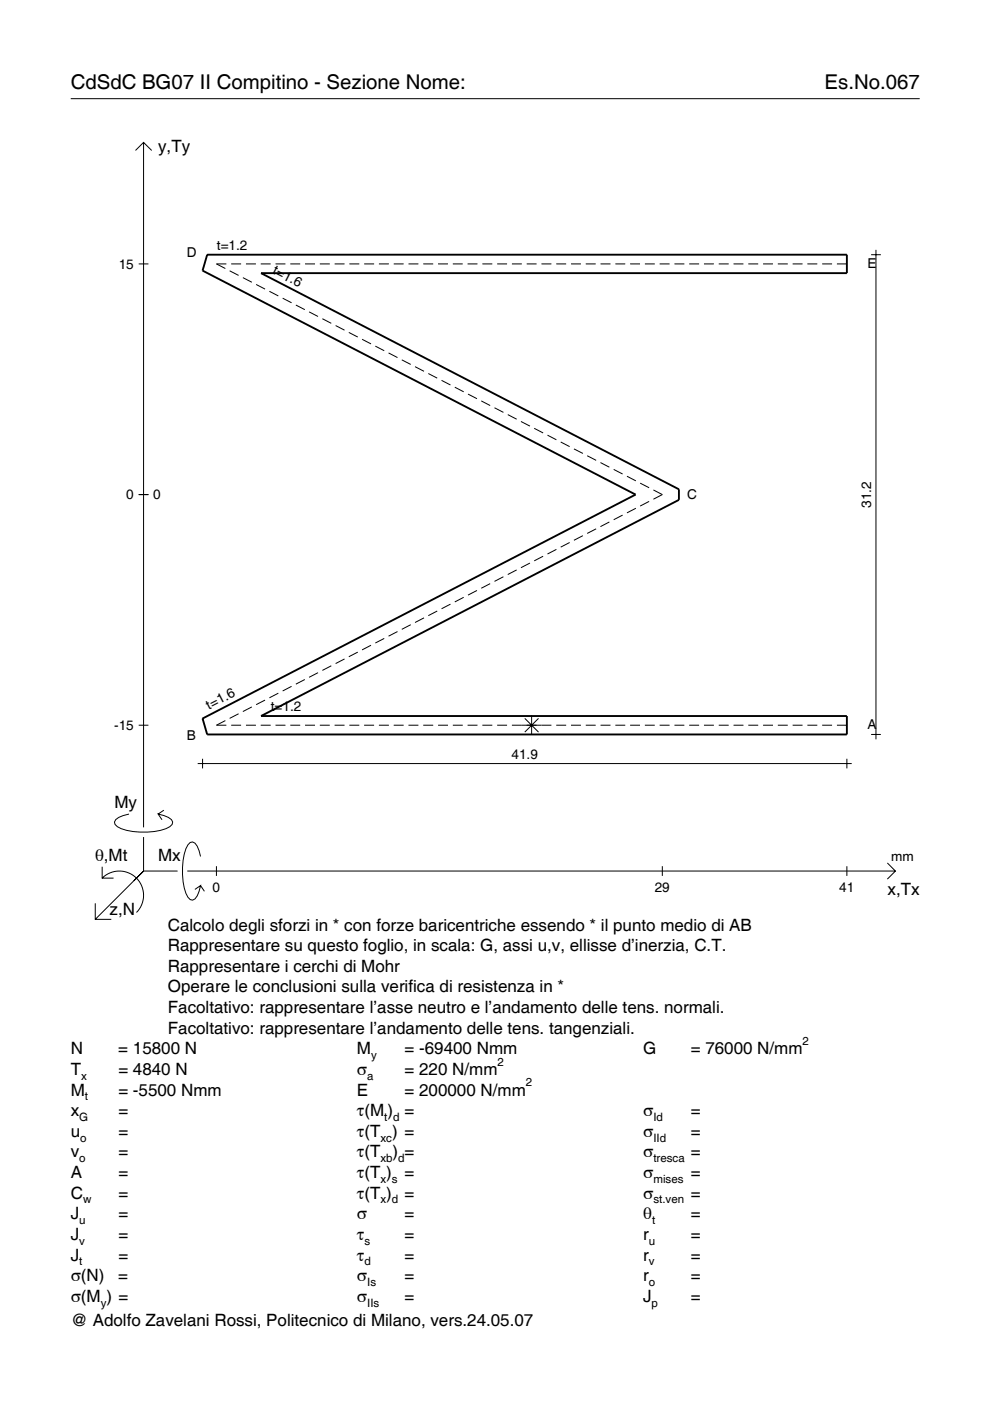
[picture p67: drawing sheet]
<svg xmlns="http://www.w3.org/2000/svg" width="210mm" height="297mm" viewBox="0 0 210 297" stroke-linecap="round" stroke-linejoin="round" font-family="sans-serif">
<defs><g id="words">
<g font-size="4.3">
<text x="15" y="18.9">CdSdC BG07 II Compitino - Sezione Nome:</text>
<text x="174.8" y="18.9">Es.No.067</text>
</g>
<g font-size="3.6">
<text x="33.5" y="32.3">y,Ty</text>
<text x="24.3" y="171.3">My</text>
<text x="20.1" y="182.6">θ,Mt</text>
<text x="33.5" y="182.6">Mx</text>
<text x="188.2" y="189.8">x,Tx</text>
<text x="23.2" y="193.9">z,N</text>
<text x="35.6" y="197.3">Calcolo degli sforzi in * con forze baricentriche essendo * il punto medio di AB</text>
<text x="35.6" y="201.7">Rappresentare su questo foglio, in scala: G, assi u,v, ellisse d’inerzia, C.T.</text>
<text x="35.6" y="206">Rappresentare i cerchi di Mohr</text>
<text x="35.6" y="210.4">Operare le conclusioni sulla verifica di resistenza in *</text>
<text x="35.6" y="214.8">Facoltativo: rappresentare l’asse neutro e l’andamento delle tens. normali.</text>
<text x="35.6" y="219.2">Facoltativo: rappresentare l’andamento delle tens. tangenziali.</text>
<text x="15" y="223.5">N</text>
<text x="15" y="227.9">T</text>
<text x="25.1" y="223.5">= 15800 N</text>
<text x="25.1" y="227.9">= 4840 N</text>
<text x="75.7" y="227.9">σ</text>
<text x="75.7" y="223.5">M</text>
<text x="85.8" y="223.5">= -69400 Nmm</text>
<text x="85.8" y="227.9">= 220 N/mm</text>
<text x="136.4" y="223.5">G</text>
<text x="146.5" y="223.5">= 76000 N/mm</text>
<text x="15" y="232.3">M</text>
<text x="25.1" y="232.3">= -5500 Nmm</text>
<text x="75.7" y="232.3">E</text>
<text x="85.8" y="232.3">= 200000 N/mm</text>
<text x="15" y="236.7">x</text>
<text x="25.1" y="236.7">=</text>
<text x="75.7" y="236.7">τ(M ) =</text>
<text x="136.4" y="236.7">σ</text>
<text x="146.5" y="236.7">=</text>
<text x="15" y="241">u</text>
<text x="15" y="245.4">v</text>
<text x="25.1" y="241">=</text>
<text x="25.1" y="245.4">=</text>
<text x="75.7" y="241">τ(T ) =</text>
<text x="75.7" y="245.4">τ(T</text>
<text x="83.3" y="245.4">) =</text>
<text x="136.4" y="241">σ</text>
<text x="136.4" y="245.4">σ</text>
<text x="146.5" y="241">=</text>
<text x="146.5" y="245.4">=</text>
<text x="15" y="249.8">A</text>
<text x="25.1" y="249.8">=</text>
<text x="75.7" y="249.8">τ(T )</text>
<text x="85.8" y="249.8">=</text>
<text x="136.4" y="249.8">σ</text>
<text x="146.5" y="249.8">=</text>
<text x="15" y="254.2">C</text>
<text x="25.1" y="254.2">=</text>
<text x="75.7" y="254.2">τ(T )</text>
<text x="85.8" y="254.2">=</text>
<text x="136.4" y="254.2">σ</text>
<text x="146.5" y="254.2">=</text>
<text x="15" y="258.5">J</text>
<text x="15" y="262.9">J</text>
<text x="25.1" y="258.5">=</text>
<text x="25.1" y="262.9">=</text>
<text x="75.7" y="258.5">σ</text>
<text x="75.7" y="262.9">τ</text>
<text x="85.8" y="258.5">=</text>
<text x="85.8" y="262.9">=</text>
<text x="136.4" y="258.5">θ</text>
<text x="136.4" y="262.9">r</text>
<text x="146.5" y="258.5">=</text>
<text x="146.5" y="262.9">=</text>
<text x="15" y="267.3">J</text>
<text x="25.1" y="267.3">=</text>
<text x="75.7" y="267.3">τ</text>
<text x="85.8" y="267.3">=</text>
<text x="136.4" y="267.3">r</text>
<text x="146.5" y="267.3">=</text>
<text x="15" y="271.7">σ(N)</text>
<text x="25.1" y="271.7">=</text>
<text x="75.7" y="271.7">σ</text>
<text x="85.8" y="271.7">=</text>
<text x="136.4" y="271.7">r</text>
<text x="146.5" y="271.7">=</text>
<text x="15" y="276">σ(M ) =</text>
<text x="15" y="281.2">@ Adolfo Zavelani Rossi, Politecnico di Milano, vers.24.05.07</text>
<text x="75.7" y="276">σ</text>
<text x="85.8" y="276">=</text>
<text x="136.4" y="276">J</text>
<text x="146.5" y="276">=</text>
</g>
<g font-size="2.9">
<text x="46" y="53">t=1.2</text>
<text x="25.2" y="57">15</text>
<text x="39.6" y="54.6">D</text>
<text x="57.6" y="57.9" transform="rotate(27 57.6 57.9)">t=1.6</text>
<text x="183.9" y="56.9">E</text>
<text x="26.8" y="105.9">0</text>
<text x="32.5" y="105.9">0</text>
<text x="145.7" y="105.8">C</text>
<text x="184.7" y="107.7" transform="rotate(-90 184.7 107.7)">31.2</text>
<text x="24.2" y="154.8">-15</text>
<text x="44.3" y="150.5" transform="rotate(-27 44.3 150.5)">t=1.6</text>
<text x="57.4" y="150.8">t=1.2</text>
<text x="183.9" y="154.7">A</text>
<text x="39.6" y="157">B</text>
<text x="108.4" y="160.9">41.9</text>
<text x="189" y="182.6">mm</text>
<text x="45.1" y="189.1">0</text>
<text x="138.8" y="189.1">29</text>
<text x="178" y="189.1">41</text>
</g>
<g font-size="2.4">
<text x="170.2" y="221.5">2</text>
<text x="78.7" y="224.5">y</text>
<text x="105.5" y="225.9">2</text>
<text x="17.2" y="228.9">x</text>
<text x="18" y="233.3">t</text>
<text x="77.9" y="228.9">a</text>
<text x="111.5" y="230.3">2</text>
<text x="16.8" y="237.7">G</text>
<text x="81.5" y="237.7">t d</text>
<text x="138.5" y="237.7">Id</text>
<text x="17" y="242">o</text>
<text x="80.7" y="242">xc</text>
<text x="138.5" y="242">IId</text>
<text x="16.8" y="246.4">o</text>
<text x="80.7" y="246.4">xb d</text>
<text x="80.7" y="250.8">x s</text>
<text x="138.5" y="246.4">tresca</text>
<text x="138.5" y="250.8">mises</text>
<text x="17.6" y="255.2">w</text>
<text x="80.7" y="255.2">x d</text>
<text x="138.5" y="255.2">st.ven</text>
<text x="16.8" y="259.5">u</text>
<text x="16.8" y="263.9">v</text>
<text x="77.3" y="263.9">s</text>
<text x="137.6" y="263.9">u</text>
<text x="138.2" y="259.5">t</text>
<text x="16.8" y="268.3">t</text>
<text x="77.3" y="268.3">d</text>
<text x="137.6" y="268.3">v</text>
<text x="77.9" y="272.7">Is</text>
<text x="137.6" y="272.7">o</text>
<text x="21.4" y="277">y</text>
<text x="77.9" y="277">IIs</text>
<text x="138.2" y="277">p</text>
</g>
</g></defs>
<g fill="none" stroke="#000" stroke-width=".21">
<path d="M15 20.9h180M28.7 31.9l1.7-1.7 1.8 1.7M30.4 30.2v145.2M29.4 56h2.1M48 56h-2.1l1.9 .9M48.7 57.4l1.9 1M49 56h2.1M51.5 58.9l1.9 .9M52.1 56h2.2M55.3 56h2.1M58.4 56h2.1M61.5 56h2.1"/>
<path d="M64.7 56h2.1M67.8 56h2.1M70.9 56h2.1M74.1 56h2.1M77.2 56h2.1M80.3 56h2.1M83.5 56h2.1M86.6 56h2.1M89.7 56h2.1M92.9 56h2.1M96 56h2.1M99.1 56h2.1"/>
<path d="M102.3 56h2.1M105.4 56h2.1M108.5 56h2.1M111.7 56h2.1M114.8 56h2.1M117.9 56h2.1M121.1 56h2.1M124.2 56h2.1M127.3 56h2.1M130.5 56h2.1M133.6 56h2.1M136.7 56h2.1"/>
<path d="M139.9 56h2.1M143 56h2.1M146.1 56h2.1M149.3 56h2.1M152.4 56h2.1M155.5 56h2.1M158.7 56h2.1M161.8 56h2.1M164.9 56h2.1M168.1 56h2.1M171.2 56h2.1M174.3 56h2.1"/>
<path d="M177.4 56h2.2M184.7 54h2.1M185.7 53v103.8M54.3 60.3l1.9 1M57.1 61.8l1.9 .9M59.9 63.2l1.9 1M62.7 64.7l1.9 1M65.5 66.1l1.9 1M68.3 67.6l1.9 1M71.2 69l1.8 1M74 70.5l1.9 1M76.8 71.9l1.9 1"/>
<path d="M79.6 73.4l1.9 1M82.4 74.8l1.9 1M85.2 76.3l1.9 1M88 77.7l1.9 1M90.8 79.2l1.9 1M93.6 80.6l1.9 1M96.4 82.1l1.9 1M99.2 83.6l1.9 .9M102 85l1.9 1M104.8 86.5l1.9 .9M107.7 87.9l1.8 1M110.5 89.4l1.9 .9"/>
<path d="M113.3 90.8l1.9 1M116.1 92.3l1.9 .9M118.9 93.7l1.9 1M121.7 95.2l1.9 .9M124.5 96.6l1.9 1M127.3 98.1l1.9 1M130.1 99.5l1.9 1M29.4 104.9h2.1M112.4 119.4l-1.9 1M115.2 117.9l-1.9 1M118 116.5l-1.9 1M120.8 115l-1.9 1"/>
<path d="M123.6 113.6l-1.9 1M126.4 112.1l-1.9 1M129.2 110.7l-1.9 1M132 109.2l-1.9 1M132.9 101l1.9 1M134.8 107.8l-1.9 .9M135.7 102.4l1.9 1M137.6 106.3l-1.9 1M138.5 103.9l1.9 1-1.9 .9M73 139.7l-1.8 1M75.9 138.3l-1.9 .9M78.7 136.8l-1.9 1"/>
<path d="M81.5 135.4l-1.9 .9M84.3 133.9l-1.9 1M87.1 132.5l-1.9 .9M89.9 131l-1.9 1M92.7 129.6l-1.9 .9M95.5 128.1l-1.9 1M98.3 126.6l-1.9 1M101.1 125.2l-1.9 1M103.9 123.7l-1.9 1M106.7 122.3l-1.9 1M109.5 120.8l-1.8 1M29.4 153.8h2.1"/>
<path d="M47.8 152.8l-1.9 1h2.1M49 153.8h2.1M50.6 151.3l-1.9 1M52.1 153.8h2.2M53.4 149.9l-1.9 1M55.3 153.8h2.1M56.2 148.4l-1.9 1M58.4 153.8h2.1M59 147l-1.9 1M61.5 153.8h2.1M61.8 145.5l-1.9 1M64.6 144.1l-1.9 1"/>
<path d="M64.7 153.8h2.1M67.4 142.6l-1.9 1M67.8 153.8h2.1M70.2 141.2l-1.9 .9M70.9 153.8h2.1M74.1 153.8h2.1M77.2 153.8h2.1M80.3 153.8h2.1M83.5 153.8h2.1M86.6 153.8h2.1M89.7 153.8h2.1M92.9 153.8h2.1"/>
<path d="M96 153.8h2.1M99.1 153.8h2.1M102.3 153.8h2.1M105.4 153.8h2.1M108.5 153.8h8.4M111.3 152.3l2.9 2.9M112.7 151.7v4.1M114.2 152.3l-2.9 2.9M117.9 153.8h2.1M121.1 153.8h2.1M124.2 153.8h2.1M127.3 153.8h2.1"/>
<path d="M130.5 153.8h2.1M133.6 153.8h2.1M136.7 153.8h2.1M139.9 153.8h2.1M143 153.8h2.1M146.1 153.8h2.1M149.3 153.8h2.1M152.4 153.8h2.1M155.5 153.8h2.1M158.7 153.8h2.1M161.8 153.8h2.1M164.9 153.8h2.1"/>
<path d="M168.1 153.8h2.1M171.2 153.8h2.1M174.3 153.8h2.1M177.4 153.8h2.2M184.7 155.7h2.1M27.3 172.6a3.6 3.6 0 0 0-3 1.7l.1 .5a5.7 5.7 0 0 0 3.8 1.5 13.3 13.3 0 0 0 7.8-1l.5-.5 .1-.5a3.6 3.6 0 0 0-3.1-1.7l.8 1.2M30.4 177.5v7.2M34.7 171.8l-1.2 .8M41.9 161.9h138.7M42.9 160.9v2M179.6 160.9v2M20.2 191.5v3.4h3.4"/>
<path d="M21.7 186.2a5.1 5.1 0 0 1 7.2 0 5.1 5.1 0 0 1 0 7.3M21.7 183.8v2.4h2.4M30.4 184.7l-10.2 10.2M30.4 184.7l-2 2M30.4 184.7h7.2M39.7 184.7h150.1M42.5 181.6a3.6 3.6 0 0 0-1.7-3.1l-.5 .1a5.7 5.7 0 0 0-1.5 3.8 13.3 13.3 0 0 0 1 7.8l.5 .5 .5 .2a3.6 3.6 0 0 0 1.7-3.1l-1.2 .8M42.5 187.8l.8 1.2M45.9 183.7v2M140.4 183.7v2M179.6 183.7v2M188.1 183l1.7 1.7-1.7 1.7"/>
</g>
<path d="M43.9 54h135.7v3.9h-124.3l88.6 45.8v2.3l-88.6 45.8h124.3v3.9h-135.7l-1-3.4 91.9-47.4-91.9-47.5z" fill="none" stroke="#000" stroke-width=".4"/>
<use href="#words"/>
</svg>
